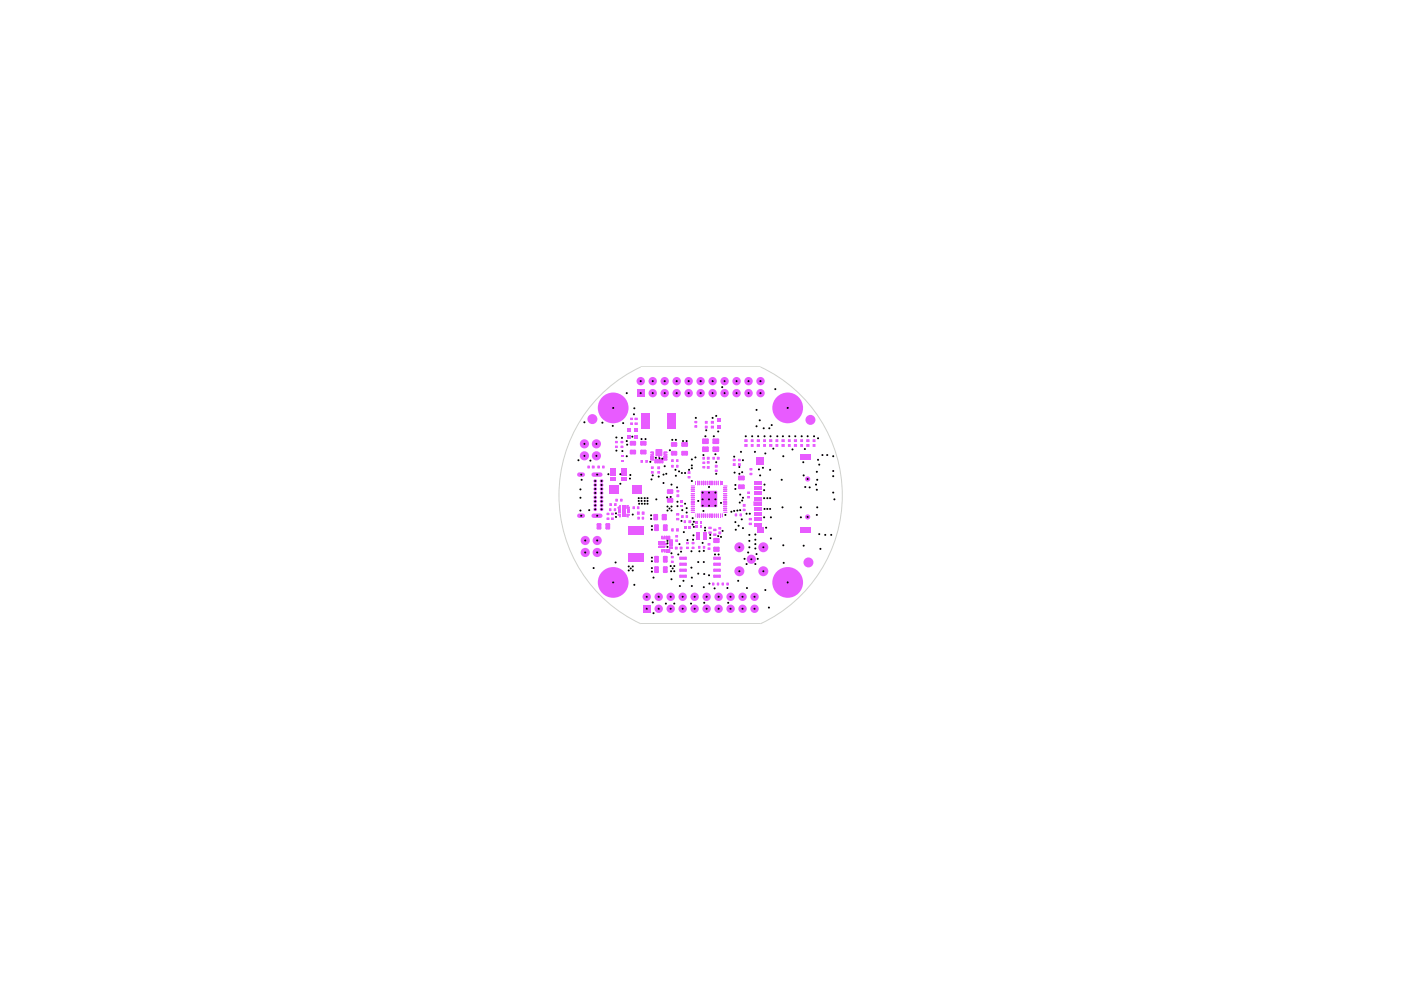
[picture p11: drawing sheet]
<svg xmlns="http://www.w3.org/2000/svg" width="297mm" height="210mm" viewBox="0 0 297 210" stroke-linecap="round" stroke-linejoin="round" font-family="sans-serif">
<path d="M135.8 77.8h25.4M135.9 77.8a30 30 0 0 0-17.4 27.2 30 30 0 0 0 17.4 27.3M161.2 77.8a30 30 0 0 1 17.4 27.2 30 30 0 0 1-17.4 27.3M135.8 132.2h25.4" fill="none" stroke="#d0d2cd" stroke-width=".21"/>
<g fill="#e85bff">
<path d="M145 111.5h.5v.6h-.5z"/>
<path d="M144.6 109.3h.2v.4h-.2z"/>
</g>
<path d="M144.6 109.3h.2v.4h-.2z" fill="none" stroke="#e85bff" stroke-width=".25"/>
<path d="M145.1 110.4h.2v.4h-.2z" fill="#e85bff"/>
<path d="M145.1 110.4h.2v.4h-.2z" fill="none" stroke="#e85bff" stroke-width=".25"/>
<g fill="#e85bff">
<path d="M144.1 107.1h.6v.5h-.6z"/>
<path d="M143.5 108.9h.4v.3h-.4z"/>
</g>
<path d="M143.5 108.9h.4v.3h-.4z" fill="none" stroke="#e85bff" stroke-width=".25"/>
<path d="M135.3 109.7h.2v.3h-.2z" fill="#e85bff"/>
<path d="M135.3 109.7h.2v.3h-.2z" fill="none" stroke="#e85bff" stroke-width=".25"/>
<path d="M135.2 107.5h.2v.3h-.2z" fill="#e85bff"/>
<path d="M135.2 107.5h.2v.3h-.2z" fill="none" stroke="#e85bff" stroke-width=".25"/>
<g fill="#e85bff">
<path d="M133.1 117.2h3.4v1.9h-3.4z"/>
<path d="M133.1 111.6h3.4v1.9h-3.4z"/>
<path d="M135.2 108.6h.3v.4h-.3z"/>
</g>
<path d="M135.2 108.6h.3v.4h-.3z" fill="none" stroke="#e85bff" stroke-width=".25"/>
<path d="M136.2 108.6h.3v.4h-.3z" fill="#e85bff"/>
<path d="M136.2 108.6h.3v.4h-.3z" fill="none" stroke="#e85bff" stroke-width=".25"/>
<path d="M144.2 120.8h1.3v.3h-1.3z" fill="#e85bff"/>
<path d="M144.2 120.7h1.3v.4h-1.3z" fill="none" stroke="#e85bff" stroke-width=".34"/>
<path d="M144.2 122h1.3v.4h-1.3z" fill="#e85bff"/>
<path d="M144.2 122h1.3v.3h-1.3z" fill="none" stroke="#e85bff" stroke-width=".34"/>
<path d="M140.8 120.4h.6v.9h-.6z" fill="#e85bff"/>
<path d="M140.8 120.3h.5v.9h-.5z" fill="none" stroke="#e85bff" stroke-width=".51"/>
<path d="M139 120.4h.5v.9h-.5z" fill="#e85bff"/>
<path d="M138.9 120.3h.5v.9h-.5z" fill="none" stroke="#e85bff" stroke-width=".51"/>
<path d="M136.2 109.7h.2v.3h-.2z" fill="#e85bff"/>
<path d="M136.2 109.7h.2v.3h-.2z" fill="none" stroke="#e85bff" stroke-width=".25"/>
<path d="M140.6 109.3h.6v.8h-.6z" fill="#e85bff"/>
<path d="M140.5 109.2h.6v.9h-.6z" fill="none" stroke="#e85bff" stroke-width=".51"/>
<path d="M138.8 109.3h.5v.8h-.5z" fill="#e85bff"/>
<path d="M138.8 109.2h.5v.9h-.5z" fill="none" stroke="#e85bff" stroke-width=".51"/>
<path d="M140.8 111.5h.6v.9h-.6z" fill="#e85bff"/>
<path d="M140.8 111.4h.5v1h-.5z" fill="none" stroke="#e85bff" stroke-width=".51"/>
<path d="M139 111.5h.5v.9h-.5z" fill="#e85bff"/>
<path d="M138.9 111.4h.5v1h-.5z" fill="none" stroke="#e85bff" stroke-width=".51"/>
<path d="M139.7 114.8h1.3v.2h-1.3z" fill="none" stroke="#e85bff" stroke-width=".21"/>
<path d="M139.7 114.8h1.3v.2h-1.3z" fill="#e85bff"/>
<path d="M139.7 115.3h1.7v.2h-1.7z" fill="none" stroke="#e85bff" stroke-width=".21"/>
<path d="M139.7 115.3h1.7v.2h-1.7z" fill="#e85bff"/>
<path d="M139.7 115.8h1.3v.2h-1.3z" fill="none" stroke="#e85bff" stroke-width=".21"/>
<g fill="#e85bff">
<path d="M139.7 115.8h1.3v.2h-1.3z"/>
<path d="M146.8 116h.3v.3h-.3z"/>
</g>
<path d="M146.8 116h.3v.3h-.3z" fill="none" stroke="#e85bff" stroke-width=".25"/>
<path d="M143.2 116h.4v.4h-.4z" fill="#e85bff"/>
<path d="M143.2 116h.4v.4h-.4z" fill="none" stroke="#e85bff" stroke-width=".25"/>
<path d="M144.2 116h.4v.4h-.4z" fill="#e85bff"/>
<path d="M144.2 116h.4v.4h-.4z" fill="none" stroke="#e85bff" stroke-width=".25"/>
<path d="M145.6 115h.3v.3h-.3z" fill="#e85bff"/>
<path d="M145.6 115h.3v.3h-.3z" fill="none" stroke="#e85bff" stroke-width=".25"/>
<path d="M145.6 116h.3v.3h-.3z" fill="#e85bff"/>
<path d="M145.6 116h.3v.3h-.3z" fill="none" stroke="#e85bff" stroke-width=".25"/>
<g fill="#e85bff">
<path d="M146 111.5h.5v.6h-.5z"/>
<path d="M146.8 115h.3v.3h-.3z"/>
</g>
<path d="M146.8 115h.3v.3h-.3z" fill="none" stroke="#e85bff" stroke-width=".25"/>
<path d="M148.1 115.9h.3v.3h-.3z" fill="#e85bff"/>
<path d="M148.1 115.9h.3v.3h-.3z" fill="none" stroke="#e85bff" stroke-width=".25"/>
<g fill="#e85bff">
<path d="M147.7 112.9h.7v1.7h-.7z"/>
<path d="M145.5 109.3h.3v.4h-.3z"/>
</g>
<path d="M145.5 109.3h.3v.4h-.3z" fill="none" stroke="#e85bff" stroke-width=".25"/>
<path d="M146.1 110.4h.3v.4h-.3z" fill="#e85bff"/>
<path d="M146.1 110.4h.3v.4h-.3z" fill="none" stroke="#e85bff" stroke-width=".25"/>
<g fill="#e85bff">
<path d="M147.4 108.9l.2-.1v.9h-.2z"/>
<path d="M147.9 108.9h.1v.8h-.1z"/>
</g>
<path d="M147.9 108.9h.1v.8h-.1z" fill="none" stroke="#e85bff" stroke-width=".21"/>
<path d="M143.5 109.9h.4v.3h-.4z" fill="#e85bff"/>
<path d="M143.5 109.9h.4v.3h-.4z" fill="none" stroke="#e85bff" stroke-width=".25"/>
<path d="M149.1 115.9h.3v.3h-.3z" fill="#e85bff"/>
<path d="M149.1 115.9h.3v.3h-.3z" fill="none" stroke="#e85bff" stroke-width=".25"/>
<path d="M151.4 118.2h1.3v.4h-1.3z" fill="#e85bff"/>
<path d="M151.4 118.2h1.3v.3h-1.3z" fill="none" stroke="#e85bff" stroke-width=".34"/>
<path d="M150.2 116.2h.3v.3h-.3z" fill="#e85bff"/>
<path d="M150.2 116.2h.3v.3h-.3z" fill="none" stroke="#e85bff" stroke-width=".25"/>
<path d="M151.5 116.2h.9v.6h-.9z" fill="#e85bff"/>
<path d="M151.5 116.2h.8v.6h-.8z" fill="none" stroke="#e85bff" stroke-width=".51"/>
<path d="M151.4 122h1.3v.4h-1.3z" fill="#e85bff"/>
<path d="M151.4 122h1.3v.3h-1.3z" fill="none" stroke="#e85bff" stroke-width=".34"/>
<path d="M151.4 120.8h1.3v.3h-1.3z" fill="#e85bff"/>
<path d="M151.4 120.7h1.3v.4h-1.3z" fill="none" stroke="#e85bff" stroke-width=".34"/>
<path d="M151.4 119.5h1.3v.3h-1.3z" fill="#e85bff"/>
<path d="M151.4 119.5h1.3v.3h-1.3z" fill="none" stroke="#e85bff" stroke-width=".34"/>
<path d="M152.1 123.7h.3v.3h-.3z" fill="#e85bff"/>
<path d="M152.1 123.7h.3v.3h-.3z" fill="none" stroke="#e85bff" stroke-width=".25"/>
<path d="M151.1 123.7h.2v.3h-.2z" fill="#e85bff"/>
<path d="M151.1 123.7h.2v.3h-.2z" fill="none" stroke="#e85bff" stroke-width=".25"/>
<path d="M153.1 123.7h.3v.3h-.3z" fill="#e85bff"/>
<path d="M153.1 123.7h.3v.3h-.3z" fill="none" stroke="#e85bff" stroke-width=".25"/>
<path d="M154.1 123.7h.3v.3h-.3z" fill="#e85bff"/>
<path d="M154.1 123.7h.3v.3h-.3z" fill="none" stroke="#e85bff" stroke-width=".25"/>
<path d="M142.4 118h.3v.2h-.3z" fill="#e85bff"/>
<path d="M142.4 118h.3v.2h-.3z" fill="none" stroke="#e85bff" stroke-width=".25"/>
<path d="M143.3 114.5h.3v.3h-.3z" fill="#e85bff"/>
<path d="M143.3 114.5h.3v.3h-.3z" fill="none" stroke="#e85bff" stroke-width=".25"/>
<path d="M143.3 113.6h.3v.2h-.3z" fill="#e85bff"/>
<path d="M143.3 113.6h.3v.2h-.3z" fill="none" stroke="#e85bff" stroke-width=".25"/>
<path d="M141.2 113.7h.3v.6h-.3z" fill="none" stroke="#e85bff" stroke-width=".21"/>
<path d="M141.2 113.7h.3v.6h-.3z" fill="#e85bff"/>
<path d="M140.3 113.7h.2v.3h.3v-.3h.2v.6h-.7z" fill="none" stroke="#e85bff" stroke-width=".21"/>
<path d="M140.3 113.7h.2v.3h.3v-.3h.2v.6h-.7z" fill="#e85bff"/>
<path d="M140.3 116.5h.7v.6h-.2v-.4h-.3v.4h-.2z" fill="none" stroke="#e85bff" stroke-width=".21"/>
<path d="M140.3 116.5h.7v.6h-.2v-.4h-.3v.4h-.2z" fill="#e85bff"/>
<path d="M141.2 116.5h.3v.6h-.3z" fill="none" stroke="#e85bff" stroke-width=".21"/>
<path d="M141.2 116.5h.3v.6h-.3z" fill="#e85bff"/>
<path d="M141.7 113.7h.3v.6h-.3z" fill="none" stroke="#e85bff" stroke-width=".21"/>
<path d="M141.7 113.7h.3v.6h-.3z" fill="#e85bff"/>
<path d="M141.7 116.5h.3v.6h-.3z" fill="none" stroke="#e85bff" stroke-width=".21"/>
<path d="M141.7 116.5h.3v.6h-.3z" fill="#e85bff"/>
<path d="M141.9 114.4h.7v.5h-.7z" fill="none" stroke="#e85bff" stroke-width=".21"/>
<path d="M141.9 114.4h.7v.5h-.7z" fill="#e85bff"/>
<path d="M141.9 114.9h.7v.4h-.7z" fill="none" stroke="#e85bff" stroke-width=".21"/>
<path d="M141.9 114.9h.7v.4h-.7z" fill="#e85bff"/>
<path d="M141.9 115.4h.7v.4h-.7z" fill="none" stroke="#e85bff" stroke-width=".21"/>
<path d="M141.9 115.4h.7v.4h-.7z" fill="#e85bff"/>
<path d="M141.9 116h.7v.3h-.7z" fill="none" stroke="#e85bff" stroke-width=".21"/>
<g fill="#e85bff">
<path d="M141.9 116h.7v.3h-.7z"/>
<path d="M149.1 112.9h.6v1.7h-.6z"/>
<path d="M150.2 115.3h.3v.2h-.3z"/>
</g>
<path d="M150.2 115.3h.3v.2h-.3z" fill="none" stroke="#e85bff" stroke-width=".25"/>
<path d="M151.5 114.3h.9v.6h-.9z" fill="#e85bff"/>
<path d="M151.5 114.3h.8v.6h-.8z" fill="none" stroke="#e85bff" stroke-width=".51"/>
<path d="M151.3 113.2h.5v.3h-.5z" fill="#e85bff"/>
<path d="M151.3 113.2h.5v.3h-.5z" fill="none" stroke="#e85bff" stroke-width=".25"/>
<path d="M151.3 112.2h.5v.3h-.5z" fill="#e85bff"/>
<path d="M151.3 112.2h.5v.3h-.5z" fill="none" stroke="#e85bff" stroke-width=".25"/>
<g fill="#e85bff">
<path d="M153.4 108.5h.8v.3h-.8z"/>
<path d="M153.4 108.2h.7z"/>
</g>
<path d="M153.4 108.2h.7z" fill="none" stroke="#e85bff" stroke-width=".21"/>
<path d="M152.3 108.9l.1 .8z" fill="#e85bff"/>
<path d="M152.3 108.9l.1 .8z" fill="none" stroke="#e85bff" stroke-width=".21"/>
<path d="M152.7 108.9l.1 .8z" fill="#e85bff"/>
<path d="M152.7 108.9l.1 .8z" fill="none" stroke="#e85bff" stroke-width=".21"/>
<g fill="#e85bff">
<path d="M153 108.8l.3 .1v.8h-.3z"/>
<path d="M155.9 109h.3v.3h-.3z"/>
</g>
<path d="M155.9 109h.3v.3h-.3z" fill="none" stroke="#e85bff" stroke-width=".25"/>
<path d="M156.9 109h.3v.3h-.3z" fill="#e85bff"/>
<path d="M156.9 109h.3v.3h-.3z" fill="none" stroke="#e85bff" stroke-width=".25"/>
<path d="M153.4 107.8l.7 .1z" fill="#e85bff"/>
<path d="M153.4 107.8l.7 .1z" fill="none" stroke="#e85bff" stroke-width=".21"/>
<path d="M153.4 107.4l.7 .1z" fill="#e85bff"/>
<path d="M153.4 107.4l.7 .1z" fill="none" stroke="#e85bff" stroke-width=".21"/>
<path d="M153.4 107l.7 .1z" fill="#e85bff"/>
<path d="M153.4 107l.7 .1z" fill="none" stroke="#e85bff" stroke-width=".21"/>
<path d="M146.5 107l.8 .1z" fill="#e85bff"/>
<path d="M146.5 107l.8 .1z" fill="none" stroke="#e85bff" stroke-width=".21"/>
<path d="M146.5 107.4l.8 .1z" fill="#e85bff"/>
<path d="M146.5 107.4l.8 .1z" fill="none" stroke="#e85bff" stroke-width=".21"/>
<path d="M146.5 107.8l.8 .1z" fill="#e85bff"/>
<path d="M146.5 107.8l.8 .1z" fill="none" stroke="#e85bff" stroke-width=".21"/>
<path d="M146.5 108.2h.8z" fill="#e85bff"/>
<path d="M146.5 108.2h.8z" fill="none" stroke="#e85bff" stroke-width=".21"/>
<g fill="#e85bff">
<path d="M146.4 108.6l.9-.1 .1 .2-.9 .1z"/>
<path d="M148.3 108.9l.1 .8z"/>
</g>
<path d="M148.3 108.9l.1 .8z" fill="none" stroke="#e85bff" stroke-width=".21"/>
<path d="M148.7 108.9l.1 .8z" fill="#e85bff"/>
<path d="M148.7 108.9l.1 .8z" fill="none" stroke="#e85bff" stroke-width=".21"/>
<path d="M149.1 108.9h.1v.8h-.1z" fill="#e85bff"/>
<path d="M149.1 108.9h.1v.8h-.1z" fill="none" stroke="#e85bff" stroke-width=".21"/>
<path d="M149.5 108.9l.1 .8z" fill="#e85bff"/>
<path d="M149.5 108.9l.1 .8z" fill="none" stroke="#e85bff" stroke-width=".21"/>
<path d="M149.9 108.9l.1 .8z" fill="#e85bff"/>
<path d="M149.9 108.9l.1 .8z" fill="none" stroke="#e85bff" stroke-width=".21"/>
<g fill="#e85bff">
<path d="M148.5 111.4h.4v.6h-.4z"/>
<path d="M147.4 111.4h.5v.6h-.5z"/>
<path d="M150.3 108.9l.1 .8z"/>
</g>
<path d="M150.3 108.9l.1 .8z" fill="none" stroke="#e85bff" stroke-width=".21"/>
<path d="M150.7 108.9h.1v.8h-.1z" fill="#e85bff"/>
<path d="M150.7 108.9h.1v.8h-.1z" fill="none" stroke="#e85bff" stroke-width=".21"/>
<path d="M151.1 108.9l.1 .8z" fill="#e85bff"/>
<path d="M151.1 108.9l.1 .8z" fill="none" stroke="#e85bff" stroke-width=".21"/>
<path d="M151.5 108.9l.1 .8z" fill="#e85bff"/>
<path d="M151.5 108.9l.1 .8z" fill="none" stroke="#e85bff" stroke-width=".21"/>
<path d="M151.9 108.9l.1 .8z" fill="#e85bff"/>
<path d="M151.9 108.9l.1 .8z" fill="none" stroke="#e85bff" stroke-width=".21"/>
<path d="M152.4 111.9h.4v.2h-.4z" fill="#e85bff"/>
<path d="M152.4 111.9h.4v.2h-.4z" fill="none" stroke="#e85bff" stroke-width=".25"/>
<path d="M152.4 112.8h.4v.4h-.4z" fill="#e85bff"/>
<path d="M152.4 112.8h.4v.4h-.4z" fill="none" stroke="#e85bff" stroke-width=".25"/>
<path d="M150.3 112.8h.4v.3h-.4z" fill="#e85bff"/>
<path d="M150.3 112.8h.4v.3h-.4z" fill="none" stroke="#e85bff" stroke-width=".25"/>
<path d="M150.3 111.8h.4v.3h-.4z" fill="#e85bff"/>
<path d="M150.3 111.8h.4v.3h-.4z" fill="none" stroke="#e85bff" stroke-width=".25"/>
<path d="M151.7 99.7h.3v.2h-.3z" fill="#e85bff"/>
<path d="M151.7 99.7h.3v.2h-.3z" fill="none" stroke="#e85bff" stroke-width=".25"/>
<path d="M151.7 98.7h.3v.3h-.3z" fill="#e85bff"/>
<path d="M151.7 98.7h.3v.3h-.3z" fill="none" stroke="#e85bff" stroke-width=".25"/>
<path d="M155.5 98.3h.3v.4h-.3z" fill="#e85bff"/>
<path d="M155.5 98.3h.3v.4h-.3z" fill="none" stroke="#e85bff" stroke-width=".25"/>
<path d="M155.5 97.4h.3v.3h-.3z" fill="#e85bff"/>
<path d="M155.5 97.4h.3v.3h-.3z" fill="none" stroke="#e85bff" stroke-width=".25"/>
<path d="M143.5 98.7h.2v.3h-.2z" fill="#e85bff"/>
<path d="M143.5 98.7h.2v.3h-.2z" fill="none" stroke="#e85bff" stroke-width=".25"/>
<path d="M142.5 98.7h.2v.3h-.2z" fill="#e85bff"/>
<path d="M142.5 98.7h.2v.3h-.2z" fill="none" stroke="#e85bff" stroke-width=".25"/>
<path d="M131.7 93.6h.3v.3h-.3z" fill="#e85bff"/>
<path d="M131.7 93.6h.3v.3h-.3z" fill="none" stroke="#e85bff" stroke-width=".25"/>
<path d="M130.5 93.6h.4v.3h-.4z" fill="#e85bff"/>
<path d="M130.5 93.6h.4v.3h-.4z" fill="none" stroke="#e85bff" stroke-width=".25"/>
<path d="M130.5 94.6h.4v.3h-.4z" fill="#e85bff"/>
<path d="M130.5 94.6h.4v.3h-.4z" fill="none" stroke="#e85bff" stroke-width=".25"/>
<g fill="#e85bff">
<path d="M132.9 90.7h.7v.8h-.7z"/>
<path d="M132.9 92.2h.7v.8h-.7z"/>
<path d="M131.7 96.6h.6v.4h-.6z"/>
<path d="M133.8 95.6h.9v.5h-.9z"/>
<circle cx="125.6" cy="88.9" r="1.06"/>
<circle cx="130" cy="86.5" r="3.3"/>
</g>
<path d="M133.8 95.6h.8v.5h-.8z" fill="none" stroke="#e85bff" stroke-width=".51"/>
<path d="M131.7 94.6h.3v.3h-.3z" fill="#e85bff"/>
<path d="M131.7 94.6h.3v.3h-.3z" fill="none" stroke="#e85bff" stroke-width=".25"/>
<path d="M136 95.6h.9v.5h-.9z" fill="#e85bff"/>
<path d="M136 95.6h.8v.5h-.8z" fill="none" stroke="#e85bff" stroke-width=".51"/>
<path d="M136 93.8h.9v.5h-.9z" fill="#e85bff"/>
<path d="M136 93.7h.8v.5h-.8z" fill="none" stroke="#e85bff" stroke-width=".51"/>
<g fill="#e85bff">
<path d="M131.7 97.6h.6v.4h-.6z"/>
<path d="M125.6 98.8h.3v.4h-.3z"/>
<circle cx="126.4" cy="96.6" r=".97"/>
</g>
<path d="M125.6 98.8h.3v.4h-.3z" fill="none" stroke="#e85bff" stroke-width=".25"/>
<path d="M125.9 100.6h1.4" fill="none" stroke="#e85bff" stroke-width=".93"/>
<path d="M133.8 93.8h.9v.5h-.9z" fill="#e85bff"/>
<path d="M133.8 93.7h.8v.5h-.8z" fill="none" stroke="#e85bff" stroke-width=".51"/>
<path d="M135.8 87.6h1.9v3.4h-1.9z" fill="#e85bff"/>
<path d="M139.6 95.3h.2v1.7h-.2z" fill="none" stroke="#e85bff" stroke-width=".21"/>
<path d="M139.6 95.3h.2v1.7h-.2z" fill="#e85bff"/>
<path d="M140.1 95.3h.2v1.3h-.2z" fill="none" stroke="#e85bff" stroke-width=".21"/>
<g fill="#e85bff">
<path d="M140.1 95.3h.2v1.3h-.2z"/>
<path d="M134.4 92.2h.8v.8h-.8z"/>
</g>
<path d="M139.1 95.3h.2v1.3h-.2z" fill="none" stroke="#e85bff" stroke-width=".21"/>
<path d="M139.1 95.3h.2v1.3h-.2z" fill="#e85bff"/>
<path d="M138 95.8h.6v.8h-.6v-.3h.4v-.2h-.4z" fill="none" stroke="#e85bff" stroke-width=".21"/>
<g fill="#e85bff">
<path d="M138 95.8h.6v.8h-.6v-.3h.4v-.2h-.4z"/>
<path d="M135.9 97.7h.3v.3h-.3z"/>
</g>
<path d="M135.9 97.7h.3v.3h-.3z" fill="none" stroke="#e85bff" stroke-width=".25"/>
<path d="M136.9 97.7h.3v.3h-.3z" fill="#e85bff"/>
<path d="M136.9 97.7h.3v.3h-.3z" fill="none" stroke="#e85bff" stroke-width=".25"/>
<path d="M134.7 89.7h.4v.3h-.4z" fill="#e85bff"/>
<path d="M134.7 89.7h.4v.3h-.4z" fill="none" stroke="#e85bff" stroke-width=".25"/>
<path d="M134.7 88.7h.4v.2h-.4z" fill="#e85bff"/>
<path d="M134.7 88.7h.4v.2h-.4z" fill="none" stroke="#e85bff" stroke-width=".25"/>
<path d="M133.7 89.7h.4v.3h-.4z" fill="#e85bff"/>
<path d="M133.7 89.7h.4v.3h-.4z" fill="none" stroke="#e85bff" stroke-width=".25"/>
<path d="M133.7 88.7h.4v.2h-.4z" fill="#e85bff"/>
<path d="M133.7 88.7h.4v.2h-.4z" fill="none" stroke="#e85bff" stroke-width=".25"/>
<g fill="#e85bff">
<path d="M134.4 90.7h.8v.8h-.8z"/>
<path d="M138.1 99h.4v.3h-.4z"/>
</g>
<path d="M138.1 99h.4v.3h-.4z" fill="none" stroke="#e85bff" stroke-width=".25"/>
<path d="M138.1 100h.4v.3h-.4z" fill="#e85bff"/>
<path d="M138.1 100h.4v.3h-.4z" fill="none" stroke="#e85bff" stroke-width=".25"/>
<path d="M139.5 99h.3v.4h-.3z" fill="#e85bff"/>
<path d="M139.5 99h.3v.4h-.3z" fill="none" stroke="#e85bff" stroke-width=".25"/>
<path d="M139.5 100h.3v.3h-.3z" fill="#e85bff"/>
<path d="M139.5 100h.3v.3h-.3z" fill="none" stroke="#e85bff" stroke-width=".25"/>
<path d="M139.7 97.5h.4v.7h-.4z" fill="none" stroke="#e85bff" stroke-width=".21"/>
<g fill="#e85bff">
<path d="M139.7 97.5h.4v.7h-.4z"/>
<path d="M131.6 105.9h.3v.3h-.3z"/>
</g>
<path d="M131.6 105.9h.3v.3h-.3z" fill="none" stroke="#e85bff" stroke-width=".25"/>
<path d="M130.6 105.9h.3v.3h-.3z" fill="#e85bff"/>
<path d="M130.6 105.9h.3v.3h-.3z" fill="none" stroke="#e85bff" stroke-width=".25"/>
<g fill="#e85bff">
<path d="M131.8 101.1h1.1v.7h-1.1z"/>
<path d="M133.9 102.9h2.1v1.8h-2.1z"/>
<path d="M129.1 102.9h2.1v1.8h-2.1z"/>
</g>
<path d="M138 96.7h.6v.4h-.6z" fill="none" stroke="#e85bff" stroke-width=".21"/>
<path d="M138 96.7h.6v.4h-.6z" fill="#e85bff"/>
<path d="M138 97.2h.6v.4h-.6z" fill="none" stroke="#e85bff" stroke-width=".21"/>
<path d="M138 97.2h.6v.4h-.6z" fill="#e85bff"/>
<path d="M138.8 97.5h.3v.7h-.3z" fill="none" stroke="#e85bff" stroke-width=".21"/>
<path d="M138.8 97.5h.3v.7h-.3z" fill="#e85bff"/>
<path d="M139.2 97.5h.5v.7h-.5z" fill="none" stroke="#e85bff" stroke-width=".21"/>
<path d="M139.2 97.5h.5v.7h-.5z" fill="#e85bff"/>
<path d="M140.3 97.5h.3v.7h-.3z" fill="none" stroke="#e85bff" stroke-width=".21"/>
<path d="M140.3 97.5h.3v.7h-.3z" fill="#e85bff"/>
<path d="M140.8 96.7h.6v.4h-.6z" fill="none" stroke="#e85bff" stroke-width=".21"/>
<path d="M140.8 96.7h.6v.4h-.6z" fill="#e85bff"/>
<path d="M140.8 97.2h.6v.4h-.6z" fill="none" stroke="#e85bff" stroke-width=".21"/>
<path d="M140.8 97.2h.6v.4h-.6z" fill="#e85bff"/>
<path d="M140.8 95.8h.6v.3h-.4v.2h.4v.3h-.6z" fill="none" stroke="#e85bff" stroke-width=".21"/>
<g fill="#e85bff">
<path d="M140.8 95.8h.6v.3h-.4v.2h.4v.3h-.6z"/>
<path d="M129.4 99.3h1.1v.6h-1.1z"/>
<path d="M129.4 100.2h1.1v.7h-1.1z"/>
<path d="M129.4 101.1h1.1v.7h-1.1z"/>
<path d="M131.8 100.2h1.1v.7h-1.1z"/>
<path d="M131.8 99.3h1.1v.6h-1.1z"/>
<path d="M124.7 98.8h.2v.4h-.2z"/>
<circle cx="123.9" cy="96.6" r=".97"/>
<circle cx="123.9" cy="94.1" r=".97"/>
<circle cx="126.4" cy="94.1" r=".97"/>
</g>
<path d="M124.7 98.8h.2v.4h-.2z" fill="none" stroke="#e85bff" stroke-width=".25"/>
<path d="M122.8 100.6h.8" fill="none" stroke="#e85bff" stroke-width=".93"/>
<path d="M127.8 98.8h.3v.4h-.3z" fill="#e85bff"/>
<path d="M127.8 98.8h.3v.4h-.3z" fill="none" stroke="#e85bff" stroke-width=".25"/>
<path d="M126.8 98.8h.2v.4h-.2z" fill="#e85bff"/>
<path d="M126.8 98.8h.2v.4h-.2z" fill="none" stroke="#e85bff" stroke-width=".25"/>
<g fill="#e85bff">
<path d="M134.2 107.5h.3v.3h-.3z"/>
<circle cx="127.5" cy="102" r=".38"/>
<circle cx="127.5" cy="102.8" r=".38"/>
<circle cx="127.5" cy="103.7" r=".38"/>
<circle cx="126.2" cy="102.8" r=".38"/>
<circle cx="126.2" cy="102" r=".38"/>
<circle cx="127.5" cy="104.5" r=".38"/>
<circle cx="127.5" cy="105.4" r=".38"/>
<circle cx="126.2" cy="105.4" r=".38"/>
<circle cx="126.2" cy="104.5" r=".38"/>
<circle cx="126.2" cy="103.7" r=".38"/>
</g>
<path d="M134.2 107.5h.3v.3h-.3z" fill="none" stroke="#e85bff" stroke-width=".25"/>
<g fill="#e85bff">
<path d="M132.9 108.5h.6v.3h-.6z"/>
<path d="M132.9 108h.6v.2h-.6z"/>
<path d="M132.9 107.1h.2v.4h.4v.3h-.6z"/>
</g>
<path d="M132.9 107.8h.1M132.9 107.5h.1M133.1 107.1h.1M133.1 107.1v.4h.4v.3h-.6M133.1 107.1h-.2v.7" fill="none" stroke="#e85bff" stroke-width=".21"/>
<path d="M128.7 109.9h.4v.2h-.4z" fill="#e85bff"/>
<path d="M128.7 109.9h.4v.2h-.4z" fill="none" stroke="#e85bff" stroke-width=".25"/>
<path d="M128.7 108.8h.4v.3h-.4z" fill="#e85bff"/>
<path d="M128.7 108.8h.4v.3h-.4z" fill="none" stroke="#e85bff" stroke-width=".25"/>
<path d="M129.2 107.9h.3v.3h-.3z" fill="#e85bff"/>
<path d="M129.2 107.9h.3v.3h-.3z" fill="none" stroke="#e85bff" stroke-width=".25"/>
<path d="M128.7 111.2h.5v.9h-.5z" fill="#e85bff"/>
<path d="M128.6 111.2h.5v.8h-.5z" fill="none" stroke="#e85bff" stroke-width=".51"/>
<path d="M126.8 111.2h.5v.9h-.5z" fill="#e85bff"/>
<path d="M126.7 111.2h.6v.8h-.6z" fill="none" stroke="#e85bff" stroke-width=".51"/>
<path d="M129.7 109.9h.3v.2h-.3z" fill="#e85bff"/>
<path d="M129.7 109.9h.3v.2h-.3z" fill="none" stroke="#e85bff" stroke-width=".25"/>
<path d="M129.7 108.8h.3v.3h-.3z" fill="#e85bff"/>
<path d="M129.7 108.8h.3v.3h-.3z" fill="none" stroke="#e85bff" stroke-width=".25"/>
<path d="M122.8 109.3h.8M125.9 109.3h1.4" fill="none" stroke="#e85bff" stroke-width=".93"/>
<g fill="#e85bff">
<path d="M130.3 106.8h.3v.3h-.3z"/>
<circle cx="127.5" cy="106.3" r=".38"/>
<circle cx="127.5" cy="107.1" r=".38"/>
<circle cx="127.5" cy="108" r=".38"/>
<circle cx="126.2" cy="108" r=".38"/>
<circle cx="126.2" cy="107.1" r=".38"/>
<circle cx="126.2" cy="106.3" r=".38"/>
</g>
<path d="M130.3 106.8h.3v.3h-.3z" fill="none" stroke="#e85bff" stroke-width=".25"/>
<path d="M129.3 106.8h.3v.3h-.3z" fill="#e85bff"/>
<path d="M129.3 106.8h.3v.3h-.3z" fill="none" stroke="#e85bff" stroke-width=".25"/>
<path d="M130.3 107.9h.2v.3h-.2z" fill="#e85bff"/>
<path d="M130.3 107.9h.2v.3h-.2z" fill="none" stroke="#e85bff" stroke-width=".25"/>
<g fill="#e85bff">
<path d="M131 108.5h.6v.3h-.6z"/>
<path d="M131 109h.6v.6h-.2v-.3h-.4z"/>
</g>
<path d="M131.4 109.6h.1M131.6 109h.1M131.6 109.3h.1M131.6 109h-.6v.3h.4v.3M131.6 109v.6h-.2" fill="none" stroke="#e85bff" stroke-width=".21"/>
<path d="M131 107.5h.4v-.4h.2v.7h-.6z" fill="#e85bff"/>
<path d="M131.4 107.1h.1M131.4 107.1v.4h-.4v.3h.6M131.4 107.1h.2v.7M131.6 107.8h.1M131.6 107.5h.1" fill="none" stroke="#e85bff" stroke-width=".21"/>
<path d="M131 108h.6v.2h-.6z" fill="#e85bff"/>
<path d="M132 107.1v2.5" fill="none" stroke="#e85bff" stroke-width=".34"/>
<path d="M132.5 107.1v2.5" fill="none" stroke="#e85bff" stroke-width=".25"/>
<path d="M132.9 109h.6v.3h-.4v.3h-.2z" fill="#e85bff"/>
<path d="M132.9 109h.1M132.9 109.3h.1M132.9 109h.6v.3h-.4v.3M132.9 109v.6h.2M133.1 109.6h.1" fill="none" stroke="#e85bff" stroke-width=".21"/>
<g fill="#e85bff">
<path d="M136.3 128.2h1.7v1.7h-1.7z"/>
<path d="M141.7 104h.8v.5h-.8z"/>
<circle cx="124.1" cy="117.1" r=".97"/>
<circle cx="124.1" cy="114.6" r=".97"/>
<circle cx="126.6" cy="117.1" r=".97"/>
<circle cx="126.6" cy="114.6" r=".97"/>
<circle cx="130" cy="123.5" r="3.3"/>
<circle cx="137.1" cy="126.5" r=".89"/>
<circle cx="139.7" cy="129.1" r=".89"/>
<circle cx="139.7" cy="126.5" r=".89"/>
<circle cx="142.2" cy="126.5" r=".89"/>
<circle cx="142.2" cy="129.1" r=".89"/>
<circle cx="144.7" cy="129.1" r=".89"/>
<circle cx="144.7" cy="126.5" r=".89"/>
<circle cx="147.3" cy="129.1" r=".89"/>
<circle cx="147.3" cy="126.5" r=".89"/>
<circle cx="149.8" cy="129.1" r=".89"/>
<circle cx="149.8" cy="126.5" r=".89"/>
<circle cx="152.4" cy="126.5" r=".89"/>
<circle cx="152.4" cy="129.1" r=".89"/>
<circle cx="154.9" cy="129.1" r=".89"/>
<circle cx="154.9" cy="126.5" r=".89"/>
<circle cx="157.4" cy="129.1" r=".89"/>
<circle cx="157.4" cy="126.5" r=".89"/>
<circle cx="160" cy="129.1" r=".89"/>
<circle cx="160" cy="126.5" r=".89"/>
</g>
<path d="M141.6 104h.9v.5h-.9z" fill="none" stroke="#e85bff" stroke-width=".51"/>
<path d="M141.7 105.9h.8v.5h-.8z" fill="#e85bff"/>
<path d="M141.6 105.8h.9v.5h-.9z" fill="none" stroke="#e85bff" stroke-width=".51"/>
<path d="M143.6 104.9h.3v.4h-.3z" fill="#e85bff"/>
<path d="M143.6 104.9h.3v.4h-.3z" fill="none" stroke="#e85bff" stroke-width=".25"/>
<path d="M143.6 104h.3v.3h-.3z" fill="#e85bff"/>
<path d="M143.6 104h.3v.3h-.3z" fill="none" stroke="#e85bff" stroke-width=".25"/>
<path d="M146.5 106.2l.8 .1z" fill="#e85bff"/>
<path d="M146.5 106.2l.8 .1z" fill="none" stroke="#e85bff" stroke-width=".21"/>
<g fill="#e85bff">
<path d="M144.1 106h.6v.6h-.6z"/>
<path d="M150 97h.3v.3h-.3z"/>
</g>
<path d="M150 97h.3v.3h-.3z" fill="none" stroke="#e85bff" stroke-width=".25"/>
<path d="M149.1 93.3h1v.6h-1z" fill="#e85bff"/>
<path d="M149.1 93.2h.9v.7h-.9z" fill="none" stroke="#e85bff" stroke-width=".51"/>
<path d="M149.1 95h1v.6h-1z" fill="#e85bff"/>
<path d="M149.1 94.9h.9v.7h-.9z" fill="none" stroke="#e85bff" stroke-width=".51"/>
<path d="M149.6 90.4h.3v.3h-.3z" fill="#e85bff"/>
<path d="M149.6 90.4h.3v.3h-.3z" fill="none" stroke="#e85bff" stroke-width=".25"/>
<path d="M149.6 89.4h.3v.3h-.3z" fill="#e85bff"/>
<path d="M149.6 89.4h.3v.3h-.3z" fill="none" stroke="#e85bff" stroke-width=".25"/>
<path d="M149.1 97h.2v.3h-.2z" fill="#e85bff"/>
<path d="M149.1 97h.2v.3h-.2z" fill="none" stroke="#e85bff" stroke-width=".25"/>
<path d="M142.5 97.5h.2v.3h-.2z" fill="#e85bff"/>
<path d="M142.5 97.5h.2v.3h-.2z" fill="none" stroke="#e85bff" stroke-width=".25"/>
<path d="M143.5 97.5h.2v.3h-.2z" fill="#e85bff"/>
<path d="M143.5 97.5h.2v.3h-.2z" fill="none" stroke="#e85bff" stroke-width=".25"/>
<path d="M144.7 95.9h1v.5h-1z" fill="#e85bff"/>
<path d="M144.7 95.8h.9v.6h-.9z" fill="none" stroke="#e85bff" stroke-width=".51"/>
<path d="M142.5 95.9h.9v.5h-.9z" fill="#e85bff"/>
<path d="M142.5 95.8h.8v.6h-.8z" fill="none" stroke="#e85bff" stroke-width=".51"/>
<path d="M142.5 94h.9v.5h-.9z" fill="#e85bff"/>
<path d="M142.5 94h.8v.5h-.8z" fill="none" stroke="#e85bff" stroke-width=".51"/>
<path d="M146.5 105.4l.8 .1z" fill="#e85bff"/>
<path d="M146.5 105.4l.8 .1z" fill="none" stroke="#e85bff" stroke-width=".21"/>
<path d="M146.5 105.8l.8 .1z" fill="#e85bff"/>
<path d="M146.5 105.8l.8 .1z" fill="none" stroke="#e85bff" stroke-width=".21"/>
<path d="M145.9 101h.4v.3h-.4z" fill="#e85bff"/>
<path d="M145.9 101h.4v.3h-.4z" fill="none" stroke="#e85bff" stroke-width=".25"/>
<path d="M145.9 100h.4v.4h-.4z" fill="#e85bff"/>
<path d="M145.9 100h.4v.4h-.4z" fill="none" stroke="#e85bff" stroke-width=".25"/>
<path d="M147.4 90.3h.3v.3h-.3z" fill="#e85bff"/>
<path d="M147.4 90.3h.3v.3h-.3z" fill="none" stroke="#e85bff" stroke-width=".25"/>
<path d="M147.4 89.4h.3v.2h-.3z" fill="#e85bff"/>
<path d="M147.4 89.4h.3v.2h-.3z" fill="none" stroke="#e85bff" stroke-width=".25"/>
<path d="M144.7 94h1v.5h-1z" fill="#e85bff"/>
<path d="M144.7 94h.9v.5h-.9z" fill="none" stroke="#e85bff" stroke-width=".51"/>
<g fill="#e85bff">
<path d="M141.4 87.6h1.9v3.4h-1.9z"/>
<path d="M135 82.5h1.7v1.7h-1.7z"/>
<path d="M156.6 97.4h.3v.3h-.3z"/>
<circle cx="135.8" cy="80.8" r=".89"/>
<circle cx="138.4" cy="83.4" r=".89"/>
<circle cx="138.4" cy="80.8" r=".89"/>
<circle cx="140.9" cy="80.8" r=".89"/>
<circle cx="140.9" cy="83.4" r=".89"/>
<circle cx="143.5" cy="83.4" r=".89"/>
<circle cx="143.5" cy="80.8" r=".89"/>
<circle cx="146" cy="83.4" r=".89"/>
<circle cx="146" cy="80.8" r=".89"/>
<circle cx="148.5" cy="83.4" r=".89"/>
<circle cx="148.5" cy="80.8" r=".89"/>
<circle cx="151.1" cy="80.8" r=".89"/>
<circle cx="153.6" cy="80.8" r=".89"/>
<circle cx="156.2" cy="80.8" r=".89"/>
<circle cx="158.7" cy="80.8" r=".89"/>
<circle cx="161.2" cy="80.8" r=".89"/>
<circle cx="151.1" cy="83.4" r=".89"/>
<circle cx="153.6" cy="83.4" r=".89"/>
<circle cx="156.2" cy="83.4" r=".89"/>
<circle cx="158.7" cy="83.4" r=".89"/>
</g>
<path d="M156.6 97.4h.3v.3h-.3z" fill="none" stroke="#e85bff" stroke-width=".25"/>
<path d="M156.6 98.3h.3v.4h-.3z" fill="#e85bff"/>
<path d="M156.6 98.3h.3v.4h-.3z" fill="none" stroke="#e85bff" stroke-width=".25"/>
<g fill="#e85bff">
<path d="M159.9 102.1h1.6v.6h-1.6z"/>
<path d="M160.4 97h1.6v1.6h-1.6z"/>
<path d="M159 99.4h.4v.2h-.4z"/>
</g>
<path d="M159 99.4h.4v.2h-.4z" fill="none" stroke="#e85bff" stroke-width=".25"/>
<path d="M159 100.4h.4v.2h-.4z" fill="#e85bff"/>
<path d="M159 100.4h.4v.2h-.4z" fill="none" stroke="#e85bff" stroke-width=".25"/>
<g fill="#e85bff">
<path d="M164.5 93.3h.4v.3h-.4z"/>
<circle cx="167" cy="86.5" r="3.3"/>
<circle cx="161.2" cy="83.4" r=".89"/>
<circle cx="171.8" cy="89" r="1.06"/>
</g>
<path d="M164.5 93.3h.4v.3h-.4z" fill="none" stroke="#e85bff" stroke-width=".25"/>
<path d="M168.4 94.3h.5v.3h-.5z" fill="#e85bff"/>
<path d="M168.4 94.3h.5v.3h-.5z" fill="none" stroke="#e85bff" stroke-width=".25"/>
<path d="M168.4 93.3h.5v.3h-.5z" fill="#e85bff"/>
<path d="M168.4 93.3h.5v.3h-.5z" fill="none" stroke="#e85bff" stroke-width=".25"/>
<path d="M172.4 93.3h.4v.3h-.4z" fill="#e85bff"/>
<path d="M172.4 93.3h.4v.3h-.4z" fill="none" stroke="#e85bff" stroke-width=".25"/>
<path d="M169.8 94.3h.3v.3h-.3z" fill="#e85bff"/>
<path d="M169.8 94.3h.3v.3h-.3z" fill="none" stroke="#e85bff" stroke-width=".25"/>
<path d="M169.8 93.3h.3v.3h-.3z" fill="#e85bff"/>
<path d="M169.8 93.3h.3v.3h-.3z" fill="none" stroke="#e85bff" stroke-width=".25"/>
<path d="M171.1 93.3h.4v.3h-.4z" fill="#e85bff"/>
<path d="M171.1 93.3h.4v.3h-.4z" fill="none" stroke="#e85bff" stroke-width=".25"/>
<path d="M167.2 94.3h.3v.3h-.3z" fill="#e85bff"/>
<path d="M167.2 94.3h.3v.3h-.3z" fill="none" stroke="#e85bff" stroke-width=".25"/>
<path d="M167.2 93.3h.3v.3h-.3z" fill="#e85bff"/>
<path d="M167.2 93.3h.3v.3h-.3z" fill="none" stroke="#e85bff" stroke-width=".25"/>
<path d="M161.9 94.3h.4v.3h-.4z" fill="#e85bff"/>
<path d="M161.9 94.3h.4v.3h-.4z" fill="none" stroke="#e85bff" stroke-width=".25"/>
<path d="M161.9 93.3h.4v.3h-.4z" fill="#e85bff"/>
<path d="M161.9 93.3h.4v.3h-.4z" fill="none" stroke="#e85bff" stroke-width=".25"/>
<path d="M164.5 94.3h.4v.3h-.4z" fill="#e85bff"/>
<path d="M164.5 94.3h.4v.3h-.4z" fill="none" stroke="#e85bff" stroke-width=".25"/>
<path d="M160.6 94.3h.4v.3h-.4z" fill="#e85bff"/>
<path d="M160.6 94.3h.4v.3h-.4z" fill="none" stroke="#e85bff" stroke-width=".25"/>
<path d="M165.8 94.3h.4v.3h-.4z" fill="#e85bff"/>
<path d="M165.8 94.3h.4v.3h-.4z" fill="none" stroke="#e85bff" stroke-width=".25"/>
<path d="M165.8 93.3h.4v.3h-.4z" fill="#e85bff"/>
<path d="M165.8 93.3h.4v.3h-.4z" fill="none" stroke="#e85bff" stroke-width=".25"/>
<path d="M163.2 94.3h.4v.3h-.4z" fill="#e85bff"/>
<path d="M163.2 94.3h.4v.3h-.4z" fill="none" stroke="#e85bff" stroke-width=".25"/>
<path d="M163.2 93.3h.4v.3h-.4z" fill="#e85bff"/>
<path d="M163.2 93.3h.4v.3h-.4z" fill="none" stroke="#e85bff" stroke-width=".25"/>
<path d="M150 97.9h.3v.3h-.3z" fill="#e85bff"/>
<path d="M150 97.9h.3v.3h-.3z" fill="none" stroke="#e85bff" stroke-width=".25"/>
<g fill="#e85bff">
<path d="M153 102h.3v.8h-.3z"/>
<path d="M152.7 102l.1 .8z"/>
</g>
<path d="M152.7 102l.1 .8z" fill="none" stroke="#e85bff" stroke-width=".21"/>
<path d="M151.3 95h1v.6h-1z" fill="#e85bff"/>
<path d="M151.3 94.9h.9v.7h-.9z" fill="none" stroke="#e85bff" stroke-width=".51"/>
<path d="M159.3 94.3h.3v.3h-.3z" fill="#e85bff"/>
<path d="M159.3 94.3h.3v.3h-.3z" fill="none" stroke="#e85bff" stroke-width=".25"/>
<path d="M159.3 93.3h.3v.3h-.3z" fill="#e85bff"/>
<path d="M159.3 93.3h.3v.3h-.3z" fill="none" stroke="#e85bff" stroke-width=".25"/>
<path d="M157.9 94.3h.5v.3h-.5z" fill="#e85bff"/>
<path d="M157.9 94.3h.5v.3h-.5z" fill="none" stroke="#e85bff" stroke-width=".25"/>
<path d="M157.9 93.3h.5v.3h-.5z" fill="#e85bff"/>
<path d="M157.9 93.3h.5v.3h-.5z" fill="none" stroke="#e85bff" stroke-width=".25"/>
<path d="M160.6 93.3h.4v.3h-.4z" fill="#e85bff"/>
<path d="M160.6 93.3h.4v.3h-.4z" fill="none" stroke="#e85bff" stroke-width=".25"/>
<path d="M172.4 94.3h.4v.3h-.4z" fill="#e85bff"/>
<path d="M172.4 94.3h.4v.3h-.4z" fill="none" stroke="#e85bff" stroke-width=".25"/>
<g fill="#e85bff">
<path d="M169.7 96.3h2.2v1.2h-2.2z"/>
<path d="M171.1 94.3h.4v.3h-.4z"/>
<circle cx="171.2" cy="101.6" r=".55"/>
</g>
<path d="M171.1 94.3h.4v.3h-.4z" fill="none" stroke="#e85bff" stroke-width=".25"/>
<path d="M151.3 93.3h1v.6h-1z" fill="#e85bff"/>
<path d="M151.3 93.2h.9v.7h-.9z" fill="none" stroke="#e85bff" stroke-width=".51"/>
<path d="M150.8 90.4h.5v.3h-.5z" fill="#e85bff"/>
<path d="M150.8 90.4h.5v.3h-.5z" fill="none" stroke="#e85bff" stroke-width=".25"/>
<path d="M150.8 89.4h.5v.3h-.5z" fill="#e85bff"/>
<path d="M150.8 89.4h.5v.3h-.5z" fill="none" stroke="#e85bff" stroke-width=".25"/>
<g fill="#e85bff">
<path d="M151.9 90.2h.9v.8h-.9z"/>
<path d="M151.9 88.7h.9v.8h-.9z"/>
<path d="M150 98.9h.3v.4h-.3z"/>
</g>
<path d="M150 98.9h.3v.4h-.3z" fill="none" stroke="#e85bff" stroke-width=".25"/>
<path d="M151.2 97h.2v.3h-.2z" fill="#e85bff"/>
<path d="M151.2 97h.2v.3h-.2z" fill="none" stroke="#e85bff" stroke-width=".25"/>
<path d="M152.1 97h.3v.3h-.3z" fill="#e85bff"/>
<path d="M152.1 97h.3v.3h-.3z" fill="none" stroke="#e85bff" stroke-width=".25"/>
<path d="M149.1 98.9h.3v.3h-.3z" fill="#e85bff"/>
<path d="M149.1 98.9h.3v.3h-.3z" fill="none" stroke="#e85bff" stroke-width=".25"/>
<path d="M149.1 98h.3v.3h-.3z" fill="#e85bff"/>
<path d="M149.1 98h.3v.3h-.3z" fill="none" stroke="#e85bff" stroke-width=".25"/>
<path d="M152.3 102l.1 .8z" fill="#e85bff"/>
<path d="M152.3 102l.1 .8z" fill="none" stroke="#e85bff" stroke-width=".21"/>
<path d="M151.9 102l.1 .8z" fill="#e85bff"/>
<path d="M151.9 102l.1 .8z" fill="none" stroke="#e85bff" stroke-width=".21"/>
<path d="M151.5 102l.1 .8z" fill="#e85bff"/>
<path d="M151.5 102l.1 .8z" fill="none" stroke="#e85bff" stroke-width=".21"/>
<path d="M151.1 102l.1 .8z" fill="#e85bff"/>
<path d="M151.1 102l.1 .8z" fill="none" stroke="#e85bff" stroke-width=".21"/>
<path d="M150.7 102h.1v.8h-.1z" fill="#e85bff"/>
<path d="M150.7 102h.1v.8h-.1z" fill="none" stroke="#e85bff" stroke-width=".21"/>
<path d="M150.3 102l.1 .8z" fill="#e85bff"/>
<path d="M150.3 102l.1 .8z" fill="none" stroke="#e85bff" stroke-width=".21"/>
<path d="M149.9 102l.1 .8z" fill="#e85bff"/>
<path d="M149.9 102l.1 .8z" fill="none" stroke="#e85bff" stroke-width=".21"/>
<path d="M149.5 102l.1 .8z" fill="#e85bff"/>
<path d="M149.5 102l.1 .8z" fill="none" stroke="#e85bff" stroke-width=".21"/>
<path d="M149.1 102h.1v.8h-.1z" fill="#e85bff"/>
<path d="M149.1 102h.1v.8h-.1z" fill="none" stroke="#e85bff" stroke-width=".21"/>
<path d="M148.7 102l.1 .8z" fill="#e85bff"/>
<path d="M148.7 102l.1 .8z" fill="none" stroke="#e85bff" stroke-width=".21"/>
<path d="M148.3 102l.1 .8z" fill="#e85bff"/>
<path d="M148.3 102l.1 .8z" fill="none" stroke="#e85bff" stroke-width=".21"/>
<path d="M147.9 102h.1v.8h-.1z" fill="#e85bff"/>
<path d="M147.9 102h.1v.8h-.1z" fill="none" stroke="#e85bff" stroke-width=".21"/>
<g fill="#e85bff">
<path d="M147.4 102h.2v.8h-.2z"/>
<path d="M146.4 103l.9-.1 .1 .2-.9 .1z"/>
<path d="M146.5 103.4l.8 .1z"/>
</g>
<path d="M146.5 103.4l.8 .1z" fill="none" stroke="#e85bff" stroke-width=".21"/>
<path d="M146.5 103.8h.8v.1h-.8z" fill="#e85bff"/>
<path d="M146.5 103.8h.8v.1h-.8z" fill="none" stroke="#e85bff" stroke-width=".21"/>
<path d="M146.5 104.2l.8 .1z" fill="#e85bff"/>
<path d="M146.5 104.2l.8 .1z" fill="none" stroke="#e85bff" stroke-width=".21"/>
<path d="M146.5 104.6l.8 .1z" fill="#e85bff"/>
<path d="M146.5 104.6l.8 .1z" fill="none" stroke="#e85bff" stroke-width=".21"/>
<path d="M146.5 104.9h.8v.2h-.8z" fill="#e85bff"/>
<path d="M146.5 104.9h.8v.2h-.8z" fill="none" stroke="#e85bff" stroke-width=".21"/>
<g fill="#e85bff">
<path d="M146.5 106.6h.8v.1h-.8z"/>
<circle cx="159.3" cy="118.6" r=".97"/>
<circle cx="156.8" cy="121.1" r="1.06"/>
<circle cx="161.8" cy="116" r="1.06"/>
<circle cx="161.8" cy="121.1" r="1.06"/>
<circle cx="167" cy="123.5" r="3.3"/>
</g>
<path d="M146.5 106.6h.8v.1h-.8z" fill="none" stroke="#e85bff" stroke-width=".21"/>
<path d="M143.5 112.1h.3v.5h-.3z" fill="#e85bff"/>
<path d="M143.5 112.1h.3v.5h-.3z" fill="none" stroke="#e85bff" stroke-width=".25"/>
<path d="M142.5 112.1h.2v.5h-.2z" fill="#e85bff"/>
<path d="M142.5 112.1h.2v.5h-.2z" fill="none" stroke="#e85bff" stroke-width=".25"/>
<g fill="#e85bff">
<path d="M148.5 110.4h.4v.6h-.4z"/>
<path d="M147.4 110.4h.5v.6h-.5z"/>
<path d="M156.8 101.1h.9v.5h-.9z"/>
</g>
<path d="M156.7 101.1h.9v.5h-.9z" fill="none" stroke="#e85bff" stroke-width=".51"/>
<path d="M156.8 103h.9v.5h-.9z" fill="#e85bff"/>
<path d="M156.7 103h.9v.5h-.9z" fill="none" stroke="#e85bff" stroke-width=".51"/>
<path d="M153.4 103.8h.7v.1h-.7z" fill="#e85bff"/>
<path d="M153.4 103.8h.7v.1h-.7z" fill="none" stroke="#e85bff" stroke-width=".21"/>
<path d="M153.4 103.4l.7 .1z" fill="#e85bff"/>
<path d="M153.4 103.4l.7 .1z" fill="none" stroke="#e85bff" stroke-width=".21"/>
<g fill="#e85bff">
<path d="M153.4 102.9h.8v.3h-.8z"/>
<path d="M153.4 105.4l.7 .1z"/>
</g>
<path d="M153.4 105.4l.7 .1z" fill="none" stroke="#e85bff" stroke-width=".21"/>
<path d="M153.4 104.9h.7v.2h-.7z" fill="#e85bff"/>
<path d="M153.4 104.9h.7v.2h-.7z" fill="none" stroke="#e85bff" stroke-width=".21"/>
<path d="M153.4 104.6l.7 .1z" fill="#e85bff"/>
<path d="M153.4 104.6l.7 .1z" fill="none" stroke="#e85bff" stroke-width=".21"/>
<path d="M153.4 104.2l.7 .1z" fill="#e85bff"/>
<path d="M153.4 104.2l.7 .1z" fill="none" stroke="#e85bff" stroke-width=".21"/>
<path d="M148.8 104.3h3.1v3.1h-3.1z" fill="#e85bff"/>
<path d="M148.8 104.2h3.1v3.2h-3.1z" fill="none" stroke="#e85bff" stroke-width=".34"/>
<path d="M153.4 106.6h.7v.1h-.7z" fill="#e85bff"/>
<path d="M153.4 106.6h.7v.1h-.7z" fill="none" stroke="#e85bff" stroke-width=".21"/>
<path d="M153.4 106.2l.7 .1z" fill="#e85bff"/>
<path d="M153.4 106.2l.7 .1z" fill="none" stroke="#e85bff" stroke-width=".21"/>
<path d="M153.4 105.8l.7 .1z" fill="#e85bff"/>
<path d="M153.4 105.8l.7 .1z" fill="none" stroke="#e85bff" stroke-width=".21"/>
<g fill="#e85bff">
<path d="M158.9 111h.4v.2h-.4z"/>
<circle cx="156.8" cy="116" r="1.06"/>
</g>
<path d="M158.9 111h.4v.2h-.4z" fill="none" stroke="#e85bff" stroke-width=".25"/>
<path d="M158.9 109.9h.4v.3h-.4z" fill="#e85bff"/>
<path d="M158.9 109.9h.4v.3h-.4z" fill="none" stroke="#e85bff" stroke-width=".25"/>
<path d="M157.6 107h.3v.3h-.3z" fill="#e85bff"/>
<path d="M157.6 107h.3v.3h-.3z" fill="none" stroke="#e85bff" stroke-width=".25"/>
<path d="M157.6 108h.3v.2h-.3z" fill="#e85bff"/>
<path d="M157.6 108h.3v.2h-.3z" fill="none" stroke="#e85bff" stroke-width=".25"/>
<g fill="#e85bff">
<path d="M159.9 103.2h1.6v.6h-1.6z"/>
<path d="M159.9 104.3h1.6v.6h-1.6z"/>
<path d="M159.9 105.4h1.6v.6h-1.6z"/>
<path d="M159.9 106.5h1.6v.6h-1.6z"/>
</g>
<path d="M159.9 106.4h1.6v.7h-1.6z" fill="none" stroke="#e85bff" stroke-width=".21"/>
<g fill="#e85bff">
<path d="M159.9 107.6h1.6v.6h-1.6z"/>
<path d="M158.5 104.4h.4v.2h-.4z"/>
</g>
<path d="M158.5 104.4h.4v.2h-.4z" fill="none" stroke="#e85bff" stroke-width=".25"/>
<path d="M158.5 105.3h.4v.2h-.4z" fill="#e85bff"/>
<path d="M158.5 105.3h.4v.2h-.4z" fill="none" stroke="#e85bff" stroke-width=".25"/>
<g fill="#e85bff">
<path d="M159.9 108.7h1.6v.6h-1.6z"/>
<path d="M159.9 109.8h1.6v.6h-1.6z"/>
<path d="M159.9 110.9h1.6v.6h-1.6z"/>
<path d="M160.5 111.8h1.4v1.2h-1.4z"/>
<path d="M169.7 111.8h2.2v1.2h-2.2z"/>
<path d="M142.4 119h.3v.3h-.3z"/>
<circle cx="171.4" cy="119.3" r="1.06"/>
<circle cx="171.2" cy="109.6" r=".55"/>
</g>
<path d="M142.4 119h.3v.3h-.3z" fill="none" stroke="#e85bff" stroke-width=".25"/>
<path d="M144.2 118.2h1.3v.4h-1.3z" fill="#e85bff"/>
<path d="M144.2 118.2h1.3v.3h-1.3z" fill="none" stroke="#e85bff" stroke-width=".34"/>
<path d="M144.2 119.5h1.3v.3h-1.3z" fill="#e85bff"/>
<path d="M144.2 119.5h1.3v.3h-1.3z" fill="none" stroke="#e85bff" stroke-width=".34"/>
<path d="M140.8 118.2h.6v.9h-.6z" fill="#e85bff"/>
<path d="M140.8 118.1h.5v.9h-.5z" fill="none" stroke="#e85bff" stroke-width=".51"/>
<path d="M139 118.2h.5v.9h-.5z" fill="#e85bff"/>
<path d="M138.9 118.1h.5v.9h-.5z" fill="none" stroke="#e85bff" stroke-width=".51"/>
<g fill="#000">
<path d="M122.5 97.4l.4 .2-.2 .2-.3-.2zM123.8 96.5l.3 .1-.1 .2-.3-.2zM123.8 93.9l.3 .2-.1 .2-.3-.2zM123.8 89.3l.3 .2-.1 .2-.3-.2zM125.1 97.5l.3 .2-.1 .2-.3-.2zM126.3 96.5l.4 .1-.1 .2-.4-.2zM126.3 93.9l.4 .2-.1 .2-.4-.2zM127.6 89.4l.3 .2-.1 .2-.3-.2zM129.8 90.1l.3 .2-.1 .2-.3-.2zM129.9 86.3l.3 .2-.1 .2-.3-.2zM130.6 95.4l.3 .1-.1 .2-.3-.2zM130.6 92.6l.3 .2-.1 .1-.3-.1z"/>
<path d="M131.8 92.6l.3 .2-.1 .2-.3-.2zM131.9 95.4l.3 .2-.1 .2-.4-.2zM132 89.5l.3 .2-.1 .2-.3-.2zM132.8 83.2l.3 .2-.1 .1-.3-.1zM132.8 93.3l.3 .2-.1 .2-.3-.2zM132.8 96.5l.3 .2-.1 .2-.3-.2zM132.9 94.1l.3 .2-.1 .2-.3-.2zM134 92.4l.3 .2-.1 .2-.3-.2zM134.3 87.7l.3 .1-.1 .2-.3-.2zM134.4 86.4l.3 .2-.1 .2-.3-.2zM135.7 83.2l.4 .2-.2 .1-.3-.1zM135.7 80.6l.4 .2-.2 .2-.3-.2z"/>
<path d="M135.9 92.9l.3 .2-.1 .2-.3-.2zM136.8 92.9l.3 .2-.1 .2-.3-.2zM137.8 97.7l.3 .2-.1 .2-.3-.2zM138.3 83.2l.3 .2-.1 .1-.3-.1zM138.3 80.6l.3 .2-.1 .2-.3-.2zM139 96.9l.3 .2-.1 .2-.3-.2zM139.7 97l.3 .2-.1 .1-.3-.1zM140.3 97.1l.3 .1-.1 .2-.3-.2zM140.8 80.6l.3 .2-.1 .2-.3-.2zM140.8 83.2l.3 .2-.1 .1-.3-.1zM140.8 98.7l.3 .1-.1 .2-.3-.2zM141.9 95.3l.3 .2-.1 .1-.3-.1z"/>
<path d="M142.4 93.1l.3 .2-.1 .1-.3-.1zM143.1 99.4l.3 .2-.1 .2-.3-.2zM143.2 93.1l.3 .2-.1 .1-.3-.1zM143.4 83.2l.3 .2-.1 .1-.3-.1zM143.4 80.6l.3 .2-.1 .2-.3-.2zM143.9 99.8l.3 .1-.1 .2-.3-.2zM144.7 93.3l.3 .2-.1 .2-.3-.2zM145.5 93.3l.3 .2-.1 .2-.3-.2zM145.9 83.2l.3 .2-.1 .1-.3-.1zM145.9 80.6l.3 .2-.1 .2-.3-.2zM146 99.4l.3 .2-.1 .2-.3-.2zM146.6 97.2l.3 .2-.1 .2-.3-.2z"/>
<path d="M146.6 98.5l.3 .2-.1 .2-.3-.2zM146.6 99.1l.3 .2-.1 .2-.3-.2zM147.3 96.8l.4 .2-.2 .2-.3-.2zM147.4 88.4l.3 .2-.1 .2-.3-.2zM148.4 83.2l.4 .2-.2 .1-.3-.1zM148.4 80.6l.4 .2-.2 .2-.3-.2zM149 96.3l.4 .2-.2 .2-.3-.2zM149.5 92.3l.3 .2-.1 .2-.3-.2zM149.6 91l.3 .2-.1 .2-.3-.2zM151 83.2l.3 .2-.1 .1-.3-.1zM151 80.6l.3 .2-.1 .2-.3-.2zM151 88.4l.3 .2-.1 .2-.3-.2z"/>
<path d="M151.2 92.3l.4 .2-.2 .2-.3-.2zM151.6 96.1l.3 .2-.1 .2-.3-.2zM151.7 97.8l.4 .2-.1 .2-.4-.2zM151.7 88l.4 .2-.1 .2-.4-.2zM152.2 91.3l.3 .2-.1 .2-.3-.2zM153 81.9l.3 .2-.1 .2-.3-.2zM153.5 83.2l.3 .2-.1 .1-.3-.1zM153.5 80.6l.3 .2-.1 .2-.3-.2zM155.6 96.6l.3 .2-.1 .2-.4-.2zM156.1 83.2l.3 .2-.1 .1-.3-.1zM156.1 80.6l.3 .2-.1 .2-.3-.2zM156.7 98.8l.3 .2-.1 .2-.4-.2z"/>
<path d="M157 95.6l.3 .2-.1 .2-.3-.2zM157.4 97.4l.3 .2-.1 .2-.3-.2zM158 92.3l.3 .2-.1 .2-.3-.2zM158.6 83.2l.3 .2-.1 .1-.3-.1zM158.6 80.6l.3 .2-.1 .2-.3-.2zM159.4 92.3l.3 .2-.1 .2-.3-.2zM160 95.6l.3 .2-.1 .2-.3-.2zM160.3 90.2l.3 .2-.1 .2-.3-.2zM160.3 86.7l.3 .2-.1 .2-.3-.2zM160.6 92.3l.4 .2-.2 .2-.3-.2zM160.8 99.3l.3 .2-.1 .2-.3-.2zM161 88.9l.3 .2-.1 .2-.3-.2z"/>
<path d="M161.1 83.2l.4 .2-.2 .1-.3-.1zM161.1 80.6l.4 .2-.2 .2-.3-.2zM161.7 99l.3 .2-.1 .2-.4-.2zM161.8 90.6l.3 .2-.1 .2-.3-.2zM162 92.3l.3 .2-.1 .2-.3-.2zM162.2 96l.3 .1-.1 .2-.3-.2zM163 90.6l.3 .2-.1 .2-.3-.2zM163.2 99.4l.3 .2-.1 .2-.3-.2zM163.3 92.3l.3 .2-.1 .2-.3-.2zM163.5 89.9l.3 .2-.1 .2-.3-.2zM163.9 94.9l.3 .2-.1 .2-.4-.2zM164.3 82.3l.3 .2-.1 .2-.3-.2z"/>
<path d="M164.7 92.3l.3 .2-.1 .2-.3-.2zM165.9 92.3l.3 .2-.1 .2-.3-.2zM166 96.5l.3 .2-.1 .2-.3-.2zM166.9 86.3l.3 .2-.1 .2-.3-.2zM167.2 92.3l.4 .2-.2 .2-.3-.2zM167.9 95.1l.3 .2-.1 .2-.3-.2zM168.5 92.3l.3 .2-.1 .2-.3-.2zM169.9 92.3l.3 .2-.1 .2-.3-.2zM170.2 97.8l.3 .2-.1 .2-.3-.2zM170.5 95l.4 .2-.2 .2-.3-.2zM171.1 92.3l.3 .2-.1 .2-.3-.2zM172.5 92.3l.3 .2-.1 .2-.3-.2z"/>
<path d="M173.3 97.3l.4 .2-.2 .2-.3-.2zM173.3 92.7l.4 .2-.2 .2-.3-.2zM173.6 98.3l.3 .2-.1 .2-.3-.2zM174.3 96.3l.3 .2-.1 .2-.3-.2zM175.3 96.3l.3 .2-.1 .2-.3-.2zM176.6 99.7l.3 .2-.1 .2-.4-.2zM176.6 96.5l.3 .2-.1 .2-.4-.2zM123 108.1l.3 .1-.1 .2-.3-.2zM123 105.3l.3 .2-.1 .2-.3-.2zM123 103.6l.3 .2-.1 .1-.3-.1zM123.1 100.4l.3 .2-.1 .2-.3-.2zM123.1 109.2l.3 .1-.1 .2-.3-.2z"/>
<path d="M123.2 101.5l.3 .2-.1 .2-.3-.2zM124 116.9l.3 .2-.1 .2-.3-.2zM124 114.4l.3 .2-.1 .2-.3-.2zM124.8 108l.3 .2-.1 .1-.3-.1zM126.1 101.8l.3 .2-.1 .2-.3-.2zM126.1 107.8l.3 .2-.1 .2-.3-.2zM126.1 107l.3 .1-.1 .2-.3-.2zM126.1 106.1l.3 .2-.1 .2-.3-.2zM126.1 105.3l.3 .2-.1 .1-.3-.1zM126.1 104.3l.3 .2-.1 .2-.3-.2zM126.1 103.5l.3 .2-.1 .2-.3-.2zM126.1 102.6l.3 .2-.1 .2-.3-.2z"/>
<path d="M126.5 116.9l.3 .2-.1 .2-.3-.2zM126.5 114.4l.3 .2-.1 .2-.3-.2zM126.5 109.2l.3 .1-.1 .2-.3-.2zM126.5 100.4l.3 .2-.1 .2-.3-.2zM127.4 104.3l.4 .2-.1 .2-.4-.2zM127.4 105.3l.4 .2-.1 .1-.4-.1zM127.4 102.6l.4 .2-.1 .2-.4-.2zM127.4 103.5l.4 .2-.1 .2-.4-.2zM127.4 106.1l.4 .2-.1 .2-.4-.2zM127.4 107l.4 .1-.1 .2-.4-.2zM127.4 107.8l.4 .2-.1 .2-.4-.2zM127.4 101.8l.4 .2-.1 .2-.4-.2z"/>
<path d="M128.9 100.4l.3 .1-.1 .2-.3-.2zM130.4 119.1l.3 .2-.1 .1-.3-.1zM130.5 108.7l.3 .1-.1 .2-.3-.2zM130.5 109.4l.3 .2-.1 .2-.3-.2zM131.4 102.4l.3 .2-.1 .2-.3-.2zM131.4 100.4l.3 .1-.1 .2-.3-.2zM133.5 101.3l.3 .2-.1 .2-.4-.2zM133.5 100.5l.4 .2-.2 .2-.3-.2zM134.1 108.9l.3 .2-.1 .2-.4-.2zM135.3 106l.3 .2-.1 .2-.3-.2zM135.3 105.4l.3 .2-.1 .2-.3-.2zM135.4 106.6l.3 .2-.1 .2-.3-.2z"/>
<path d="M135.9 105.4l.3 .2-.1 .2-.3-.2zM135.9 106l.3 .2-.1 .2-.3-.2zM136 106.6l.3 .2-.1 .2-.3-.2zM136.6 105.4l.3 .2-.1 .2-.3-.2zM136.6 106l.3 .2-.1 .2-.3-.2zM136.6 106.6l.3 .2-.1 .2-.3-.2zM137.2 105.4l.3 .2-.1 .2-.3-.2zM137.2 106l.3 .2-.1 .2-.3-.2zM137.2 106.6l.3 .2-.1 .2-.3-.2zM137.9 109.8l.4 .2-.1 .2-.4-.2zM137.9 109.1l.4 .2-.1 .2-.4-.2zM138 101.5l.3 .1-.1 .2-.3-.2z"/>
<path d="M138.1 112.1l.3 .2-.1 .2-.3-.2zM138.1 111.4l.3 .1-.1 .2-.3-.2zM138.1 118l.3 .2-.1 .2-.3-.2zM138.1 118.8l.3 .2-.1 .2-.3-.2zM138.3 100.6l.3 .2-.1 .2-.3-.2zM139 105.7l.4 .2-.1 .2-.4-.2zM139.6 100.9l.3 .1-.1 .2-.4-.2zM140.6 100.4l.3 .2-.1 .2-.3-.2zM140.6 102.2l.3 .2-.1 .2-.3-.2zM141.2 100.3l.3 .2-.1 .1-.3-.1zM141.3 105.3l.3 .2-.1 .1-.3-.1zM141.4 114.5l.3 .2-.1 .2-.3-.2z"/>
<path d="M141.4 115l.3 .2-.1 .2-.3-.2zM141.4 115.8l.3 .2-.1 .1-.3-.1zM141.4 107.2l.3 .2-.1 .2-.3-.2zM141.4 108.1l.3 .1-.1 .2-.3-.2zM141.8 107.6l.4 .2-.2 .2-.3-.2zM142.1 105.2l.3 .2-.1 .2-.3-.2zM142.3 102.6l.3 .1-.1 .2-.3-.2zM142.3 107.2l.3 .2-.1 .2-.3-.2zM142.3 108.1l.3 .1-.1 .2-.3-.2zM142.3 117.1l.3 .2-.1 .2-.3-.2zM143.2 100.7l.3 .2-.1 .2-.3-.2zM143.5 103.1l.3 .2-.1 .2-.4-.2z"/>
<path d="M143.5 107.1l.3 .2-.1 .2-.3-.2zM143.5 106.2l.3 .2-.1 .2-.3-.2zM143.7 117.4l.3 .2-.1 .1-.3-.1zM144 115.2l.3 .2-.1 .1-.4-.1zM144.3 116.8l.3 .2-.1 .2-.3-.2zM144.4 110.3l.3 .1-.1 .2-.3-.2zM144.5 100.1l.3 .2-.1 .2-.3-.2zM144.6 108l.3 .2-.1 .1-.4-.1zM144.9 112.6l.3 .2-.1 .2-.3-.2zM145.1 106.6l.4 .2-.2 .2-.3-.2zM145.1 100.1l.4 .2-.2 .2-.3-.2zM145.5 108.5l.3 .2-.1 .2-.3-.2z"/>
<path d="M145.5 107.6l.3 .1-.1 .2-.3-.2zM145.7 114.3l.3 .2-.1 .2-.4-.2zM146.5 116.7l.3 .2-.1 .2-.3-.2zM146.6 101.8l.3 .2-.1 .2-.3-.2zM146.8 111l.3 .2-.1 .2-.4-.2zM146.8 109.7l.3 .2-.1 .1-.4-.1zM146.8 114.2l.4 .2-.2 .2-.3-.2zM146.9 113.3l.3 .2-.1 .2-.3-.2zM147 111.5l.3 .2-.1 .2-.3-.2zM147 110.4l.3 .2-.1 .2-.3-.2zM147.9 119l.4 .2-.2 .2-.3-.2zM147.9 106l.4 .2-.2 .2-.3-.2z"/>
<path d="M148.2 116.7l.3 .2-.1 .2-.3-.2zM148.9 105.7l.3 .2-.1 .2-.3-.2zM148.9 104.2l.3 .2-.1 .2-.3-.2zM148.9 107l.3 .2-.1 .2-.3-.2zM148.9 114.9l.3 .2-.1 .2-.3-.2zM149 108.1l.4 .2-.2 .2-.3-.2zM149.1 119l.3 .2-.1 .2-.3-.2zM149.1 116.6l.3 .2-.1 .2-.3-.2zM149.4 112.3l.3 .2-.1 .2-.3-.2zM149.4 111.7l.3 .2-.1 .2-.3-.2zM150.2 105.7l.3 .2-.1 .2-.3-.2zM150.2 104.2l.3 .2-.1 .2-.3-.2z"/>
<path d="M150.2 107l.3 .2-.1 .2-.3-.2zM150.2 103.1l.3 .2-.1 .1-.3-.1zM150.5 113.2l.3 .2-.1 .2-.3-.2zM150.5 113.9l.3 .2-.1 .2-.3-.2zM151.5 117.4l.3 .2-.1 .1-.3-.1zM151.6 104.2l.3 .2-.1 .2-.3-.2zM151.6 107l.3 .2-.1 .2-.3-.2zM151.6 105.7l.3 .2-.1 .2-.3-.2zM151.7 100.3l.4 .2-.1 .1-.4-.1zM152.2 113.5l.3 .2-.1 .2-.3-.2zM152.3 117.4l.3 .2-.1 .1-.4-.1zM152.8 113.6l.3 .2-.1 .2-.3-.2z"/>
<path d="M152.8 106.4l.3 .2-.1 .2-.3-.2zM153.1 112.4l.3 .2-.1 .2-.3-.2zM153.7 109l.3 .2-.1 .2-.3-.2zM155 108.3l.3 .2-.1 .2-.3-.2zM155.6 108.1l.3 .2-.1 .2-.4-.2zM155.6 100l.4 .2-.2 .2-.3-.2zM155.8 102.6l.3 .2-.1 .2-.3-.2zM155.8 110.5l.3 .2-.1 .2-.3-.2zM155.8 103.5l.3 .2-.1 .2-.3-.2zM155.9 112.1l.3 .2-.1 .2-.3-.2zM156.2 108.1l.3 .1-.1 .2-.3-.2zM156.5 111.3l.3 .2-.1 .2-.3-.2z"/>
<path d="M156.7 115.8l.3 .2-.1 .2-.4-.2zM156.7 100.3l.3 .2-.1 .1-.4-.1zM156.7 106.4l.4 .2-.2 .1-.3-.1zM156.8 104.7l.3 .2-.1 .1-.3-.1zM156.8 108l.3 .2-.1 .1-.3-.1zM157.2 109.9l.3 .2-.1 .2-.3-.2zM157.3 99.9l.3 .2-.1 .2-.4-.2zM157.3 105.9l.3 .2-.1 .2-.4-.2zM157.4 111.8l.3 .2-.1 .2-.3-.2zM157.4 105.3l.3 .2-.1 .2-.3-.2zM157.8 118.3l.3 .2-.1 .2-.4-.2zM158.2 108.7l.3 .2-.1 .2-.3-.2z"/>
<path d="M158.2 119.4l.3 .2-.1 .2-.3-.2zM158.5 116.9l.3 .2-.1 .2-.3-.2zM158.8 114.5l.3 .2-.1 .2-.3-.2zM158.8 113.2l.3 .2-.1 .2-.3-.2zM158.8 115.8l.3 .2-.1 .2-.3-.2zM158.9 108.7l.3 .2-.1 .2-.4-.2zM159.2 118.4l.3 .2-.1 .2-.3-.2zM160 114.2l.4 .2-.2 .2-.3-.2zM160 113.1l.4 .2-.2 .2-.3-.2zM160 116.1l.4 .2-.2 .2-.3-.2zM160 119.4l.4 .2-.2 .2-.3-.2zM160 115.2l.4 .2-.2 .1-.3-.1z"/>
<path d="M160.3 117.3l.3 .2-.1 .2-.3-.2zM160.6 118.3l.3 .2-.1 .2-.4-.2zM161.1 100.6l.3 .2-.1 .2-.3-.2zM161.7 115.8l.4 .2-.2 .2-.3-.2zM161.9 103.7l.3 .2-.1 .2-.3-.2zM161.9 105.4l.3 .2-.1 .2-.3-.2zM161.9 109.5l.3 .2-.1 .2-.3-.2zM162 102.6l.3 .1-.1 .2-.3-.2zM162 107.7l.3 .2-.1 .2-.3-.2zM162.3 111.7l.3 .2-.1 .2-.3-.2zM162.6 105.4l.3 .2-.1 .2-.3-.2zM162.6 107.7l.3 .2-.1 .2-.3-.2z"/>
<path d="M163.2 107.7l.3 .2-.1 .2-.3-.2zM163.2 105.4l.3 .2-.1 .2-.3-.2zM163.3 114l.4 .2-.1 .2-.4-.2zM163.3 109.5l.4 .2-.1 .2-.4-.2zM165.6 101.5l.3 .2-.1 .2-.3-.2zM165.8 107.4l.3 .2-.1 .2-.3-.2zM166 115.4l.3 .2-.1 .2-.3-.2zM166.1 119.1l.3 .2-.1 .2-.4-.2zM169.7 107.4l.3 .2-.1 .2-.3-.2zM169.7 109.5l.3 .2-.1 .2-.3-.2zM170.3 100.6l.3 .2-.1 .2-.3-.2zM170.3 115.5l.3 .2-.1 .2-.3-.2z"/>
<path d="M170.6 103.1l.3 .2-.1 .1-.3-.1zM171.1 109.4l.3 .2-.1 .2-.3-.2zM171.1 101.4l.3 .2-.1 .1-.3-.1zM171.6 103.1l.3 .2-.1 .2-.4-.2zM172.9 102.6l.3 .1-.1 .2-.3-.2zM173.1 99.8l.3 .2-.1 .2-.3-.2zM173.1 103.7l.3 .1-.1 .2-.3-.2zM173.1 109l.3 .2-.1 .2-.3-.2zM173.2 101.5l.3 .2-.1 .2-.3-.2zM173.2 107.4l.3 .2-.1 .2-.3-.2zM173.6 113.1l.3 .1-.1 .2-.3-.2zM173.8 116.2l.4 .2-.2 .2-.3-.2z"/>
<path d="M174.9 113.2l.3 .2-.1 .2-.3-.2zM176.1 113.2l.3 .2-.1 .2-.3-.2zM176.6 100.8l.3 .2-.1 .2-.4-.2zM176.6 104.2l.3 .2-.1 .2-.4-.2zM176.8 105.7l.3 .2-.1 .2-.3-.2zM125.8 120.3l.3 .1-.1 .2-.4-.2zM129.9 123.3l.3 .2-.1 .2-.3-.2zM133.2 120.8l.3 .1-.1 .2-.3-.2zM133.2 119.9l.3 .2-.1 .2-.3-.2zM133.6 120.3l.3 .2-.1 .2-.3-.2zM134.1 120.8l.3 .1-.1 .2-.4-.2zM134.1 119.9l.3 .2-.1 .2-.4-.2z"/>
<path d="M134.4 123.8l.3 .2-.1 .2-.3-.2zM137 128.9l.3 .2-.1 .2-.3-.2zM137 126.3l.3 .2-.1 .2-.3-.2zM138.1 121l.3 .2-.1 .2-.3-.2zM138.1 120.3l.3 .1-.1 .2-.3-.2zM138.3 127.5l.3 .2-.1 .2-.3-.2zM138.5 122.3l.3 .2-.1 .2-.4-.2zM138.5 129.8l.3 .2-.1 .2-.4-.2zM139.6 128.9l.3 .2-.1 .2-.4-.2zM139.6 126.3l.3 .2-.1 .2-.4-.2zM141.1 127.8l.3 .2-.1 .2-.3-.2zM142.1 126.3l.3 .2-.1 .2-.3-.2z"/>
<path d="M142.1 128.9l.3 .2-.1 .2-.3-.2zM142.1 119.8l.3 .2-.1 .2-.3-.2zM142.2 120.9l.3 .2-.1 .2-.3-.2zM142.3 122.6l.3 .2-.1 .2-.3-.2zM142.5 120.3l.3 .2-.1 .2-.3-.2zM142.9 120.9l.3 .2-.1 .2-.4-.2zM142.9 127.8l.3 .2-.1 .2-.4-.2zM142.9 119.8l.3 .2-.1 .2-.4-.2zM144 124.1l.4 .1-.2 .2-.3-.2zM144.6 128.9l.3 .2-.1 .2-.3-.2zM144.6 126.3l.3 .2-.1 .2-.3-.2zM144.8 123l.3 .1-.1 .2-.3-.2z"/>
<path d="M146.4 127.8l.3 .2-.1 .2-.3-.2zM146.5 120.2l.3 .2-.1 .1-.3-.1zM146.6 122.3l.3 .2-.1 .2-.3-.2zM146.6 124.1l.3 .1-.1 .2-.3-.2zM147.2 128.9l.3 .2-.1 .2-.3-.2zM147.2 126.3l.3 .2-.1 .2-.3-.2zM147.9 121.4l.4 .2-.2 .2-.3-.2zM149.1 124.3l.3 .2-.1 .2-.3-.2zM149.2 127.6l.3 .2-.1 .2-.3-.2zM149.2 121.5l.3 .2-.1 .2-.3-.2zM149.7 128.9l.3 .2-.1 .2-.3-.2zM149.7 126.3l.3 .2-.1 .2-.3-.2z"/>
<path d="M150.2 121.8l.3 .2-.1 .2-.3-.2zM150.3 123.6l.3 .1-.1 .2-.3-.2zM151.4 124.6l.3 .2-.1 .1-.3-.1zM152.3 126.3l.3 .2-.1 .2-.4-.2zM152.3 128.9l.3 .2-.1 .2-.4-.2zM154.1 124.5l.3 .2-.1 .2-.3-.2zM154.3 127.6l.3 .2-.1 .2-.3-.2zM154.8 128.9l.3 .2-.1 .2-.3-.2zM154.8 126.3l.3 .2-.1 .2-.3-.2zM156.4 123l.3 .1-.1 .2-.3-.2zM156.7 120.9l.3 .2-.1 .2-.4-.2zM157.3 128.9l.3 .2-.1 .2-.3-.2z"/>
<path d="M157.3 126.3l.3 .2-.1 .2-.3-.2zM158.3 124.5l.3 .2-.1 .2-.3-.2zM159.9 128.9l.3 .2-.1 .2-.3-.2zM159.9 126.3l.3 .2-.1 .2-.3-.2zM161.7 120.9l.4 .2-.2 .2-.3-.2zM162.2 124.9l.3 .2-.1 .2-.3-.2zM162.9 128.6l.3 .2-.1 .2-.3-.2zM166.9 123.3l.3 .2-.1 .2-.3-.2z"/>
</g>
</svg>
